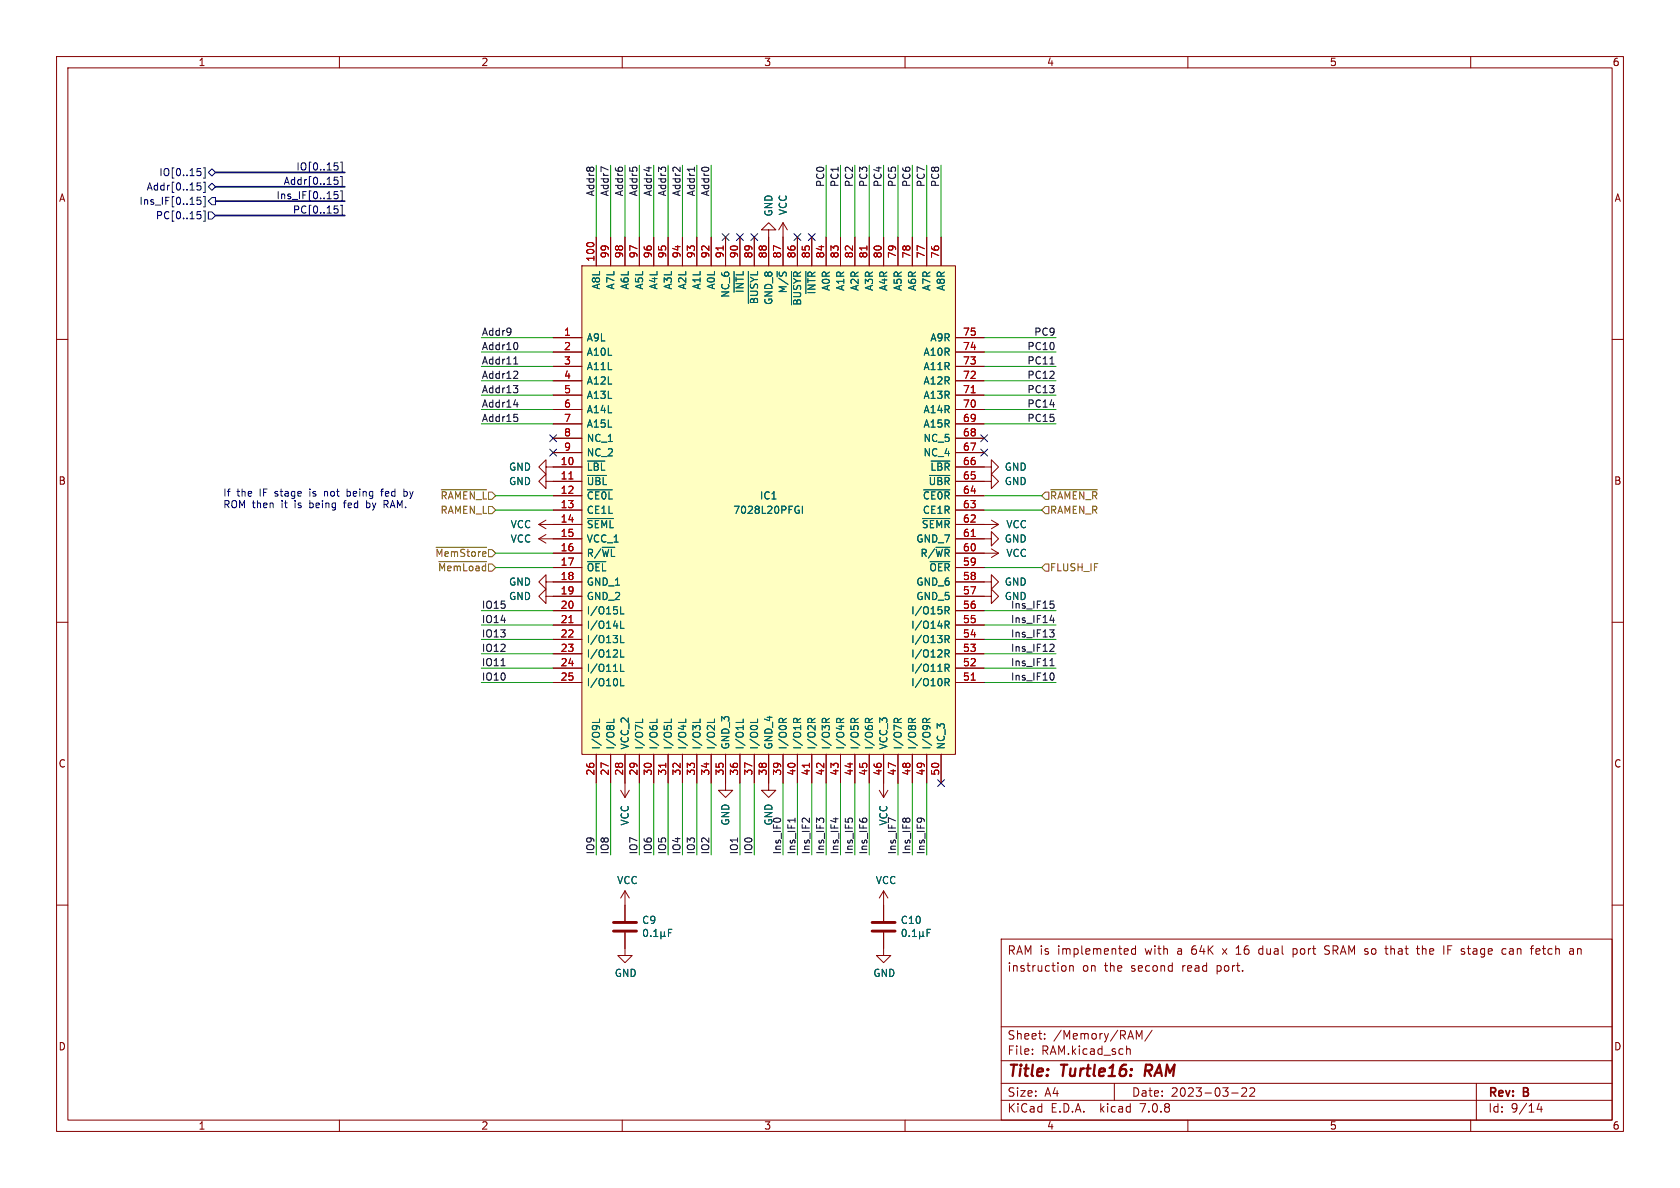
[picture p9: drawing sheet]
<svg xmlns="http://www.w3.org/2000/svg" width="297mm" height="210mm" viewBox="0 0 297 210" stroke-linecap="round" stroke-linejoin="round" font-family="sans-serif">
<defs><g id="words">
<g font-size="2.8" fill="#840000">
<text x="178" y="190.9">Title:</text>
<text x="187.7" y="190.9">Turtle16:</text>
<text x="203.2" y="190.9">RAM</text>
</g>
<g font-size="2.1" fill="#840000">
<text x="178" y="172">instruction</text>
<text x="178" y="169">RAM is</text>
<text x="187" y="169">implemented</text>
<text x="191.3" y="172">on</text>
<text x="195.3" y="172">the</text>
<text x="200.1" y="172">second</text>
<text x="202.6" y="169">with</text>
<text x="208.4" y="169">a</text>
<text x="209.3" y="172">read</text>
<text x="211.1" y="169">64K</text>
<text x="215.5" y="172">port.</text>
<text x="216.7" y="169">x</text>
<text x="219.2" y="169">16</text>
<text x="223.4" y="169">dual</text>
<text x="229.6" y="169">port</text>
<text x="235.4" y="169">SRAM so</text>
<text x="246.5" y="169">that</text>
<text x="252.2" y="169">the</text>
<text x="257" y="169">IF stage</text>
<text x="267.7" y="169">can</text>
<text x="273" y="169">fetch</text>
<text x="178" y="184">Sheet:</text>
<text x="186.2" y="184">/Memory/RAM/</text>
<text x="178" y="186.7">File:</text>
<text x="184.1" y="186.7">RAM.kicad_sch</text>
<text x="178" y="196.9">KiCad</text>
<text x="178" y="194.1">Size:</text>
<text x="184.7" y="194.1">A4</text>
<text x="185.7" y="196.9">E.D.A.</text>
<text x="194.6" y="196.9">kicad</text>
<text x="200" y="194.1">Date:</text>
<text x="201.8" y="196.9">7.0.8</text>
<text x="207" y="194.1">2023-03-22</text>
<text x="263" y="194.3">Rev:</text>
<text x="263" y="196.9">Id:</text>
<text x="267.1" y="196.9">9/14</text>
<text x="269.4" y="194.3">B</text>
</g>
<g font-size="1.8" fill="#840000">
<text x="35" y="11.9">1</text>
<text x="85" y="11.9">2</text>
<text x="135" y="11.9">3</text>
<text x="185" y="11.9">4</text>
<text x="235" y="11.9">5</text>
<text x="285" y="11.9">6</text>
<text x="10.3" y="35.9">A</text>
<text x="285.3" y="35.9">A</text>
<text x="10.3" y="85.9">B</text>
<text x="285.3" y="85.9">B</text>
<text x="10.3" y="135.9">C</text>
<text x="285.3" y="135.9">C</text>
<text x="10.3" y="185.9">D</text>
<text x="285.3" y="185.9">D</text>
<text x="35" y="199.9">1</text>
<text x="85" y="199.9">2</text>
<text x="135" y="199.9">3</text>
<text x="185" y="199.9">4</text>
<text x="235" y="199.9">5</text>
<text x="285" y="199.9">6</text>
</g>
<g font-size="1.8" fill="#000084">
<text x="25.8" y="33.9">Addr[0..15]</text>
<text x="28.1" y="31.3">IO[0..15]</text>
<text x="48.8" y="35.3">Ins_IF[0..15]</text>
<text x="50.1" y="32.8">Addr[0..15]</text>
<text x="52.3" y="30.2">IO[0..15]</text>
<text x="24.6" y="36.4">Ins_IF[0..15]</text>
<text x="27.5" y="39">PC[0..15]</text>
<text x="51.7" y="37.8">PC[0..15]</text>
</g>
<g font-size="1.8" fill="#0f0f0f">
<text x="105.1" y="34.8" transform="rotate(-90 105.1 34.8)">Addr8</text>
<text x="107.7" y="34.8" transform="rotate(-90 107.7 34.8)">Addr7</text>
<text x="110.2" y="34.8" transform="rotate(-90 110.2 34.8)">Addr6</text>
<text x="112.8" y="34.8" transform="rotate(-90 112.8 34.8)">Addr5</text>
<text x="115.3" y="34.8" transform="rotate(-90 115.3 34.8)">Addr4</text>
<text x="117.8" y="34.8" transform="rotate(-90 117.8 34.8)">Addr3</text>
<text x="120.4" y="34.8" transform="rotate(-90 120.4 34.8)">Addr2</text>
<text x="122.9" y="34.8" transform="rotate(-90 122.9 34.8)">Addr1</text>
<text x="125.5" y="34.8" transform="rotate(-90 125.5 34.8)">Addr0</text>
<text x="145.8" y="33.2" transform="rotate(-90 145.8 33.2)">PC0</text>
<text x="148.3" y="33.2" transform="rotate(-90 148.3 33.2)">PC1</text>
<text x="150.9" y="33.2" transform="rotate(-90 150.9 33.2)">PC2</text>
<text x="153.4" y="33.2" transform="rotate(-90 153.4 33.2)">PC3</text>
<text x="155.9" y="33.2" transform="rotate(-90 155.9 33.2)">PC4</text>
<text x="158.5" y="33.2" transform="rotate(-90 158.5 33.2)">PC5</text>
<text x="161" y="33.2" transform="rotate(-90 161 33.2)">PC6</text>
<text x="163.6" y="33.2" transform="rotate(-90 163.6 33.2)">PC7</text>
<text x="166.1" y="33.2" transform="rotate(-90 166.1 33.2)">PC8</text>
<text x="85.1" y="59.4">Addr9</text>
<text x="182.7" y="59.4">PC9</text>
<text x="85.1" y="64.5">Addr11</text>
<text x="85.1" y="62">Addr10</text>
<text x="181.5" y="62">PC10</text>
<text x="181.5" y="64.5">PC11</text>
<text x="85.1" y="67">Addr12</text>
<text x="85.1" y="69.6">Addr13</text>
<text x="181.5" y="67">PC12</text>
<text x="181.5" y="69.6">PC13</text>
<text x="85.1" y="72.1">Addr14</text>
<text x="85.1" y="74.7">Addr15</text>
<text x="181.5" y="74.7">PC15</text>
<text x="181.5" y="72.1">PC14</text>
<text x="85.1" y="107.7">IO15</text>
<text x="178.6" y="107.7">Ins_IF15</text>
<text x="85.1" y="110.2">IO14</text>
<text x="85.1" y="112.8">IO13</text>
<text x="178.6" y="110.2">Ins_IF14</text>
<text x="178.6" y="112.8">Ins_IF13</text>
<text x="85.1" y="117.8">IO11</text>
<text x="85.1" y="115.3">IO12</text>
<text x="178.6" y="117.8">Ins_IF11</text>
<text x="178.6" y="115.3">Ins_IF12</text>
<text x="85.1" y="120.4">IO10</text>
<text x="178.6" y="120.4">Ins_IF10</text>
<text x="105.1" y="151.1" transform="rotate(-90 105.1 151.1)">IO9</text>
<text x="107.7" y="151.1" transform="rotate(-90 107.7 151.1)">IO8</text>
<text x="112.8" y="151.1" transform="rotate(-90 112.8 151.1)">IO7</text>
<text x="115.3" y="151.1" transform="rotate(-90 115.3 151.1)">IO6</text>
<text x="117.8" y="151.1" transform="rotate(-90 117.8 151.1)">IO5</text>
<text x="120.4" y="151.1" transform="rotate(-90 120.4 151.1)">IO4</text>
<text x="122.9" y="151.1" transform="rotate(-90 122.9 151.1)">IO3</text>
<text x="125.5" y="151.1" transform="rotate(-90 125.5 151.1)">IO2</text>
<text x="130.5" y="151.1" transform="rotate(-90 130.5 151.1)">IO1</text>
<text x="133.1" y="151.1" transform="rotate(-90 133.1 151.1)">IO0</text>
<text x="138.2" y="151.1" transform="rotate(-90 138.2 151.1)">Ins_IF0</text>
<text x="140.7" y="151.1" transform="rotate(-90 140.7 151.1)">Ins_IF1</text>
<text x="143.2" y="151.1" transform="rotate(-90 143.2 151.1)">Ins_IF2</text>
<text x="145.8" y="151.1" transform="rotate(-90 145.8 151.1)">Ins_IF3</text>
<text x="148.3" y="151.1" transform="rotate(-90 148.3 151.1)">Ins_IF4</text>
<text x="150.9" y="151.1" transform="rotate(-90 150.9 151.1)">Ins_IF5</text>
<text x="153.4" y="151.1" transform="rotate(-90 153.4 151.1)">Ins_IF6</text>
<text x="158.5" y="151.1" transform="rotate(-90 158.5 151.1)">Ins_IF7</text>
<text x="161" y="151.1" transform="rotate(-90 161 151.1)">Ins_IF8</text>
<text x="163.6" y="151.1" transform="rotate(-90 163.6 151.1)">Ins_IF9</text>
</g>
<g font-size="1.8" fill="#006464">
<text x="136.8" y="38.4" transform="rotate(-90 136.8 38.4)">GND</text>
<text x="139.3" y="38.1" transform="rotate(-90 139.3 38.1)">VCC</text>
<text x="106.3" y="51.3" transform="rotate(-90 106.3 51.3)">A8L</text>
<text x="108.8" y="51.3" transform="rotate(-90 108.8 51.3)">A7L</text>
<text x="111.4" y="51.3" transform="rotate(-90 111.4 51.3)">A6L</text>
<text x="113.9" y="51.3" transform="rotate(-90 113.9 51.3)">A5L</text>
<text x="116.4" y="51.3" transform="rotate(-90 116.4 51.3)">A4L</text>
<text x="119" y="51.3" transform="rotate(-90 119 51.3)">A3L</text>
<text x="121.5" y="51.3" transform="rotate(-90 121.5 51.3)">A2L</text>
<text x="124.1" y="51.3" transform="rotate(-90 124.1 51.3)">A1L</text>
<text x="126.6" y="51.3" transform="rotate(-90 126.6 51.3)">A0L</text>
<text x="129.1" y="52.7" transform="rotate(-90 129.1 52.7)">NC_6</text>
<text x="131.7" y="51.9" transform="rotate(-90 131.7 51.9)">~{INTL}</text>
<text x="134.2" y="53.9" transform="rotate(-90 134.2 53.9)">~{BUSYL}</text>
<text x="139.3" y="51.9" transform="rotate(-90 139.3 51.9)">M/~{S}</text>
<text x="144.4" y="52.1" transform="rotate(-90 144.4 52.1)">~{INTR}</text>
<text x="146.9" y="51.5" transform="rotate(-90 146.9 51.5)">A0R</text>
<text x="149.5" y="51.5" transform="rotate(-90 149.5 51.5)">A1R</text>
<text x="152" y="51.5" transform="rotate(-90 152 51.5)">A2R</text>
<text x="154.5" y="51.5" transform="rotate(-90 154.5 51.5)">A3R</text>
<text x="157.1" y="51.5" transform="rotate(-90 157.1 51.5)">A4R</text>
<text x="159.6" y="51.5" transform="rotate(-90 159.6 51.5)">A5R</text>
<text x="162.2" y="51.5" transform="rotate(-90 162.2 51.5)">A6R</text>
<text x="164.7" y="51.5" transform="rotate(-90 164.7 51.5)">A7R</text>
<text x="167.2" y="51.5" transform="rotate(-90 167.2 51.5)">A8R</text>
<text x="136.8" y="54" transform="rotate(-90 136.8 54)">GND_8</text>
<text x="141.8" y="54.1" transform="rotate(-90 141.8 54.1)">~{BUSYR}</text>
<text x="103.6" y="60.6">A9L</text>
<text x="103.6" y="63.1">A10L</text>
<text x="103.6" y="65.6">A11L</text>
<text x="163.2" y="65.6">A11R</text>
<text x="163.2" y="63.1">A10R</text>
<text x="164.4" y="60.6">A9R</text>
<text x="103.6" y="68.2">A12L</text>
<text x="103.6" y="70.7">A13L</text>
<text x="163.2" y="70.7">A13R</text>
<text x="163.2" y="68.2">A12R</text>
<text x="103.6" y="73.3">A14L</text>
<text x="103.6" y="75.8">A15L</text>
<text x="163.2" y="75.8">A15R</text>
<text x="163.2" y="73.3">A14R</text>
<text x="89.9" y="83.4">GND</text>
<text x="103.6" y="83.4">~{LBL}</text>
<text x="103.6" y="78.3">NC_1</text>
<text x="103.6" y="80.9">NC_2</text>
<text x="163.2" y="80.9">NC_4</text>
<text x="163.2" y="78.3">NC_5</text>
<text x="164.4" y="83.4">~{LBR}</text>
<text x="177.5" y="83.4">GND</text>
<text x="89.9" y="86">GND</text>
<text x="103.6" y="86">~{UBL}</text>
<text x="103.6" y="88.5">~{CE0L}</text>
<text x="134.2" y="88.5">IC1</text>
<text x="163" y="88.5">~{CE0R}</text>
<text x="164.1" y="86">~{UBR}</text>
<text x="177.5" y="86">GND</text>
<text x="90.2" y="93.6">VCC</text>
<text x="103.6" y="91">CE1L</text>
<text x="103.6" y="93.6">~{SEML}</text>
<text x="129.5" y="91">7028L20PFGI</text>
<text x="162.9" y="93.6">~{SEMR}</text>
<text x="163" y="91">CE1R</text>
<text x="177.8" y="93.6">VCC</text>
<text x="90.2" y="96.1">VCC</text>
<text x="103.6" y="96.1">VCC_1</text>
<text x="103.6" y="98.7">R/~{WL}</text>
<text x="103.6" y="101.2">~{OEL}</text>
<text x="161.9" y="96.1">GND_7</text>
<text x="162.6" y="98.7">R/~{WR}</text>
<text x="164.2" y="101.2">~{OER}</text>
<text x="177.5" y="96.1">GND</text>
<text x="177.8" y="98.7">VCC</text>
<text x="89.9" y="103.7">GND</text>
<text x="89.9" y="106.3">GND</text>
<text x="103.6" y="103.7">GND_1</text>
<text x="103.6" y="106.3">GND_2</text>
<text x="161.9" y="106.3">GND_5</text>
<text x="161.9" y="103.7">GND_6</text>
<text x="177.5" y="106.3">GND</text>
<text x="177.5" y="103.7">GND</text>
<text x="103.6" y="108.8">I/O15L</text>
<text x="103.6" y="111.4">I/O14L</text>
<text x="103.6" y="113.9">I/O13L</text>
<text x="161" y="113.9">I/O13R</text>
<text x="161" y="111.4">I/O14R</text>
<text x="161" y="108.8">I/O15R</text>
<text x="103.6" y="116.4">I/O12L</text>
<text x="103.6" y="119">I/O11L</text>
<text x="161" y="119">I/O11R</text>
<text x="161" y="116.4">I/O12R</text>
<text x="103.6" y="121.5">I/O10L</text>
<text x="161" y="121.5">I/O10R</text>
<text x="106.3" y="132.6" transform="rotate(-90 106.3 132.6)">I/O9L</text>
<text x="108.8" y="132.6" transform="rotate(-90 108.8 132.6)">I/O8L</text>
<text x="111.4" y="132.6" transform="rotate(-90 111.4 132.6)">VCC_2</text>
<text x="113.9" y="132.6" transform="rotate(-90 113.9 132.6)">I/O7L</text>
<text x="116.4" y="132.6" transform="rotate(-90 116.4 132.6)">I/O6L</text>
<text x="119" y="132.6" transform="rotate(-90 119 132.6)">I/O5L</text>
<text x="121.5" y="132.6" transform="rotate(-90 121.5 132.6)">I/O4L</text>
<text x="124.1" y="132.6" transform="rotate(-90 124.1 132.6)">I/O3L</text>
<text x="126.6" y="132.6" transform="rotate(-90 126.6 132.6)">I/O2L</text>
<text x="129.1" y="132.6" transform="rotate(-90 129.1 132.6)">GND_3</text>
<text x="131.7" y="132.6" transform="rotate(-90 131.7 132.6)">I/O1L</text>
<text x="134.2" y="132.6" transform="rotate(-90 134.2 132.6)">I/O0L</text>
<text x="136.8" y="132.6" transform="rotate(-90 136.8 132.6)">GND_4</text>
<text x="139.3" y="132.6" transform="rotate(-90 139.3 132.6)">I/O0R</text>
<text x="141.8" y="132.6" transform="rotate(-90 141.8 132.6)">I/O1R</text>
<text x="144.4" y="132.6" transform="rotate(-90 144.4 132.6)">I/O2R</text>
<text x="146.9" y="132.6" transform="rotate(-90 146.9 132.6)">I/O3R</text>
<text x="149.5" y="132.6" transform="rotate(-90 149.5 132.6)">I/O4R</text>
<text x="152" y="132.6" transform="rotate(-90 152 132.6)">I/O5R</text>
<text x="154.5" y="132.6" transform="rotate(-90 154.5 132.6)">I/O6R</text>
<text x="157.1" y="132.6" transform="rotate(-90 157.1 132.6)">VCC_3</text>
<text x="159.6" y="132.6" transform="rotate(-90 159.6 132.6)">I/O7R</text>
<text x="162.2" y="132.6" transform="rotate(-90 162.2 132.6)">I/O8R</text>
<text x="164.7" y="132.6" transform="rotate(-90 164.7 132.6)">I/O9R</text>
<text x="167.2" y="132.6" transform="rotate(-90 167.2 132.6)">NC_3</text>
<text x="111.4" y="146" transform="rotate(-90 111.4 146)">VCC</text>
<text x="129.1" y="146" transform="rotate(-90 129.1 146)">GND</text>
<text x="136.8" y="146" transform="rotate(-90 136.8 146)">GND</text>
<text x="157.1" y="146" transform="rotate(-90 157.1 146)">VCC</text>
<text x="109" y="156.5">VCC</text>
<text x="154.7" y="156.5">VCC</text>
<text x="113.4" y="163.5">C9</text>
<text x="159.1" y="163.5">C10</text>
<text x="108.6" y="172.9">GND</text>
<text x="154.3" y="172.9">GND</text>
</g>
<g font-size="1.8" fill="#a90000">
<text x="105.2" y="46.4" transform="rotate(-90 105.2 46.4)">100</text>
<text x="107.7" y="45.8" transform="rotate(-90 107.7 45.8)">99</text>
<text x="110.2" y="45.8" transform="rotate(-90 110.2 45.8)">98</text>
<text x="112.8" y="45.8" transform="rotate(-90 112.8 45.8)">97</text>
<text x="115.3" y="45.8" transform="rotate(-90 115.3 45.8)">96</text>
<text x="117.9" y="45.8" transform="rotate(-90 117.9 45.8)">95</text>
<text x="120.4" y="45.8" transform="rotate(-90 120.4 45.8)">94</text>
<text x="122.9" y="45.8" transform="rotate(-90 122.9 45.8)">93</text>
<text x="125.5" y="45.8" transform="rotate(-90 125.5 45.8)">92</text>
<text x="128" y="45.8" transform="rotate(-90 128 45.8)">91</text>
<text x="130.6" y="45.8" transform="rotate(-90 130.6 45.8)">90</text>
<text x="133.1" y="45.8" transform="rotate(-90 133.1 45.8)">89</text>
<text x="135.6" y="45.8" transform="rotate(-90 135.6 45.8)">88</text>
<text x="138.2" y="45.8" transform="rotate(-90 138.2 45.8)">87</text>
<text x="140.7" y="45.8" transform="rotate(-90 140.7 45.8)">86</text>
<text x="143.3" y="45.8" transform="rotate(-90 143.3 45.8)">85</text>
<text x="145.8" y="45.8" transform="rotate(-90 145.8 45.8)">84</text>
<text x="148.3" y="45.8" transform="rotate(-90 148.3 45.8)">83</text>
<text x="150.9" y="45.8" transform="rotate(-90 150.9 45.8)">82</text>
<text x="153.4" y="45.8" transform="rotate(-90 153.4 45.8)">81</text>
<text x="156" y="45.8" transform="rotate(-90 156 45.8)">80</text>
<text x="158.5" y="45.8" transform="rotate(-90 158.5 45.8)">79</text>
<text x="161" y="45.8" transform="rotate(-90 161 45.8)">78</text>
<text x="163.6" y="45.8" transform="rotate(-90 163.6 45.8)">77</text>
<text x="166.1" y="45.8" transform="rotate(-90 166.1 45.8)">76</text>
<text x="99.6" y="59.4">1</text>
<text x="170.1" y="59.4">75</text>
<text x="99.6" y="62">2</text>
<text x="99.6" y="64.5">3</text>
<text x="170.1" y="64.5">73</text>
<text x="170.1" y="62">74</text>
<text x="99.6" y="67.1">4</text>
<text x="99.6" y="69.6">5</text>
<text x="170.1" y="69.6">71</text>
<text x="170.1" y="67.1">72</text>
<text x="99.6" y="72.1">6</text>
<text x="99.6" y="74.7">7</text>
<text x="99.6" y="77.2">8</text>
<text x="170.1" y="77.2">68</text>
<text x="170.1" y="74.7">69</text>
<text x="170.1" y="72.1">70</text>
<text x="99" y="82.3">10</text>
<text x="99.6" y="79.8">9</text>
<text x="170.1" y="82.3">66</text>
<text x="170.1" y="79.8">67</text>
<text x="99" y="84.8">11</text>
<text x="99" y="87.4">12</text>
<text x="99" y="89.9">13</text>
<text x="170.1" y="89.9">63</text>
<text x="170.1" y="87.4">64</text>
<text x="170.1" y="84.8">65</text>
<text x="99" y="92.5">14</text>
<text x="99" y="95">15</text>
<text x="170.1" y="95">61</text>
<text x="170.1" y="92.5">62</text>
<text x="99" y="97.5">16</text>
<text x="99" y="100.1">17</text>
<text x="170.1" y="100.1">59</text>
<text x="170.1" y="97.5">60</text>
<text x="99" y="102.6">18</text>
<text x="99" y="105.2">19</text>
<text x="99" y="107.7">20</text>
<text x="170.1" y="107.7">56</text>
<text x="170.1" y="105.2">57</text>
<text x="170.1" y="102.6">58</text>
<text x="99" y="110.2">21</text>
<text x="99" y="112.8">22</text>
<text x="170.1" y="112.8">54</text>
<text x="170.1" y="110.2">55</text>
<text x="99" y="115.3">23</text>
<text x="99" y="117.9">24</text>
<text x="170.1" y="117.9">52</text>
<text x="170.1" y="115.3">53</text>
<text x="99" y="120.4">25</text>
<text x="170.1" y="120.4">51</text>
<text x="105.2" y="137.2" transform="rotate(-90 105.2 137.2)">26</text>
<text x="107.7" y="137.2" transform="rotate(-90 107.7 137.2)">27</text>
<text x="110.2" y="137.2" transform="rotate(-90 110.2 137.2)">28</text>
<text x="112.8" y="137.2" transform="rotate(-90 112.8 137.2)">29</text>
<text x="115.3" y="137.2" transform="rotate(-90 115.3 137.2)">30</text>
<text x="117.9" y="137.2" transform="rotate(-90 117.9 137.2)">31</text>
<text x="120.4" y="137.2" transform="rotate(-90 120.4 137.2)">32</text>
<text x="122.9" y="137.2" transform="rotate(-90 122.9 137.2)">33</text>
<text x="125.5" y="137.2" transform="rotate(-90 125.5 137.2)">34</text>
<text x="128" y="137.2" transform="rotate(-90 128 137.2)">35</text>
<text x="130.6" y="137.2" transform="rotate(-90 130.6 137.2)">36</text>
<text x="133.1" y="137.2" transform="rotate(-90 133.1 137.2)">37</text>
<text x="135.6" y="137.2" transform="rotate(-90 135.6 137.2)">38</text>
<text x="138.2" y="137.2" transform="rotate(-90 138.2 137.2)">39</text>
<text x="140.7" y="137.2" transform="rotate(-90 140.7 137.2)">40</text>
<text x="143.3" y="137.2" transform="rotate(-90 143.3 137.2)">41</text>
<text x="145.8" y="137.2" transform="rotate(-90 145.8 137.2)">42</text>
<text x="148.3" y="137.2" transform="rotate(-90 148.3 137.2)">43</text>
<text x="150.9" y="137.2" transform="rotate(-90 150.9 137.2)">44</text>
<text x="153.4" y="137.2" transform="rotate(-90 153.4 137.2)">45</text>
<text x="156" y="137.2" transform="rotate(-90 156 137.2)">46</text>
<text x="158.5" y="137.2" transform="rotate(-90 158.5 137.2)">47</text>
<text x="161" y="137.2" transform="rotate(-90 161 137.2)">48</text>
<text x="163.6" y="137.2" transform="rotate(-90 163.6 137.2)">49</text>
<text x="166.1" y="137.2" transform="rotate(-90 166.1 137.2)">50</text>
</g>
<g font-size="1.8" fill="#0000c2">
<text x="39.4" y="87.9">If</text>
<text x="39.4" y="89.9">ROM then</text>
<text x="41.9" y="87.9">the</text>
<text x="46" y="87.9">IF</text>
<text x="48.9" y="87.9">stage</text>
<text x="49.9" y="89.9">it</text>
<text x="52.4" y="89.9">is</text>
<text x="55.2" y="87.9">is</text>
<text x="55.2" y="89.9">being</text>
<text x="58" y="87.9">not</text>
<text x="61.5" y="89.9">fed</text>
<text x="62.2" y="87.9">being</text>
<text x="65.6" y="89.9">by</text>
<text x="68.5" y="87.9">fed</text>
<text x="68.9" y="89.9">RAM.</text>
<text x="72.6" y="87.9">by</text>
</g>
<g font-size="1.8" fill="#725600">
<text x="77.8" y="88.5">~{RAMEN_L}</text>
<text x="185.5" y="88.5">~{RAMEN_R}</text>
<text x="77.8" y="91">RAMEN_L</text>
<text x="185.5" y="91">RAMEN_R</text>
<text x="76.9" y="98.7">~{MemStore}</text>
<text x="77.3" y="101.2">~{MemLoad}</text>
<text x="185.5" y="101.2">FLUSH_IF</text>
</g>
</g></defs>
<g fill="none" stroke="#840000" stroke-width=".18">
<path d="M10 10h277v190h-277zM12 12h273v186h-273zM60 10v2M110 10v2M160 10v2M210 10v2M260 10v2M10 60h2M285 60h2M10 110h2M285 110h2M10 160h2"/>
<path d="M110.5 157.5l-.8 1.3M110.5 157.5v2.5M110.5 157.5l.8 1.3M285 160h2M110.5 167.6v1.3h1.3l-1.3 1.3-1.3-1.3h1.3M177 166h108v32h-108zM188 170.7l.3 .1 .2 .2-.1 .6-.4 .1M189.1 170.8l.2-.1 .4 .1v.9M189.1 170.7v1M200.7 167.2v1.5M200.7 167.8l-.4-.1-.3 .3v.4l.2 .2h.5M218.5 168.7h.9"/>
<path d="M218.8 167.4l-.3 .2M222.8 167.7l-.3 .3v.4l.3 .3M228.6 168.6l.4 .1M228.6 167.7v1.5M229 167.7l-.4 .1M234.2 168.6l.5 .1M234.8 167.2h-.3l-.3 .3 .1 .3 .4 .2M250.4 167.7h.6M250.6 168.5l.4 .2M251.5 167.2v1.5M251.5 167.8h.1M256 167.9h.5"/>
<path d="M256.7 167.2h-.7v1.5M265.8 167.7l.4 .1M266.2 168.6l-.4 .1M267 167.7l-.1 .1M267 168.1a.29 .29 0 0 0-.2 .3 .29 .29 0 0 0 .2 .3M271.6 168.6h.6M271.6 167.8l.4-.1 .2 .4-.7 .1M278 167.7l.2 .2v.8M278.2 168.6l-.2 .1M278.2 168.1h-.2M278.9 167.8l.2-.1 .4 .1v.9M278.9 167.7v1"/>
<path d="M60 198v2M110 198v2M160 198v2M177 194.5h108M177 191.5h108M177 187.5h108M177 181.5h108M182.5 186.3v.1M182.5 185.5v.1M184.7 183.6v.1M184.7 182.8v.1M197 191.5v3"/>
<path d="M199.2 185.5l.2-.1 .3 .1 .1 .9M200.9 182.2l.5 1.1 .5-1.1v1.5M203.7 182.1l-1.3 2M210 198v2M217.7 193.2h1.2M219.5 192.4l.6-.1 .2 .1 .1 .3-.9 1.1h.9M221 192.4l.5-.1 .2 .1 .1 .3-.9 1.1h.9M260 198v2M261 191.5v6.5M272.1 195l-.4 1.1h1M272.5 195.6v1"/>
</g>
<path d="M202.6 188.2l-.3 2" fill="none" stroke="#840000" stroke-width=".4"/>
<path d="M102.9 47h66v86.4h-66z" fill="#ffffc2"/>
<g fill="none" stroke="#840000" stroke-width=".18">
<path d="M138.4 39.4v7.6M138.4 39.4l.8 1.2M138.4 39.4l-.7 1.2M97.8 59.7h5.1M102.9 47h66v86.4h-66zM105.4 41.9v5.1M107.9 41.9v5.1M110.5 41.9v5.1M113 41.9v5.1M115.6 41.9v5.1M118.1 41.9v5.1M120.6 41.9v5.1"/>
<path d="M123.2 41.9v5.1M125.7 41.9v5.1M128.3 41.9v5.1M130.8 41.9v5.1M133.3 41.9v5.1M135.9 40.6h1.3l-1.3-1.2-1.3 1.2h1.3v6.4M141 41.9v5.1M143.5 41.9v5.1M146 41.9v5.1M148.6 41.9v5.1M151.1 41.9v5.1M153.7 41.9v5.1"/>
<path d="M156.2 41.9v5.1M158.7 41.9v5.1M161.3 41.9v5.1M163.8 41.9v5.1M166.4 41.9v5.1M168.9 59.7h5.1M97.8 62.2h5.1M97.8 64.8h5.1M97.8 67.3h5.1M97.8 69.9h5.1M97.8 72.4h5.1M97.8 77.5h5.1"/>
<path d="M97.8 74.9h5.1M168.9 62.2h5.1M168.9 64.8h5.1M168.9 67.3h5.1M168.9 69.9h5.1M168.9 72.4h5.1M168.9 77.5h5.1M168.9 74.9h5.1M95.2 92.7h7.7M95.2 95.3h7.7M95.2 95.3l1.3 .7M95.2 92.7l1.3 .8"/>
<path d="M96.5 82.6v-1.3l-1.3 1.3 1.3 1.2v-1.2h6.4M96.5 85.1v-1.3l-1.3 1.3 1.3 1.3v-1.3h6.4M96.5 94.5l-1.3 .8M96.5 91.9l-1.3 .8M97.8 87.6h5.1M97.8 90.2h5.1M97.8 97.8h5.1M97.8 80h5.1M168.9 85.1h6.4v-1.3l1.2 1.3-1.2 1.3v-1.3M168.9 82.6h6.4v-1.3l1.2 1.3-1.2 1.2v-1.2M168.9 95.3h6.4v-1.3l1.2 1.3-1.2 1.2v-1.2M168.9 87.6h5.1"/>
<path d="M168.9 90.2h5.1M168.9 92.7h7.6M168.9 97.8h7.6M168.9 80h5.1M175.3 97l1.2 .8M175.3 91.9l1.2 .8M176.5 97.8l-1.2 .8M176.5 92.7l-1.2 .8M96.5 102.9v-1.3l-1.3 1.3 1.3 1.2v-1.2h6.4M96.5 105.4v-1.3l-1.3 1.3 1.3 1.3v-1.3h6.4M97.8 100.3h5.1M97.8 108h5.1"/>
<path d="M97.8 110.5h5.1M97.8 113h5.1M97.8 115.6h5.1M97.8 118.1h5.1M168.9 105.4h6.4v-1.3l1.2 1.3-1.2 1.3v-1.3M168.9 102.9h6.4v-1.3l1.2 1.3-1.2 1.2v-1.2M168.9 100.3h5.1M168.9 108h5.1M168.9 110.5h5.1M168.9 113h5.1M168.9 115.6h5.1M168.9 118.1h5.1"/>
<path d="M97.8 120.7h5.1M105.4 133.4v5M107.9 133.4v5M109.7 139.7l.8 1.3M110.5 133.4v7.6M111.3 139.7l-.8 1.3M113 133.4v5M115.6 133.4v5M118.1 133.4v5M120.6 133.4v5M123.2 133.4v5M125.7 133.4v5"/>
<path d="M128.3 133.4v6.3h1.2l-1.2 1.3-1.3-1.3h1.3M130.8 133.4v5M133.3 133.4v5M135.9 133.4v6.3h1.3l-1.3 1.3-1.3-1.3h1.3M138.4 133.4v5M141 133.4v5M143.5 133.4v5M146 133.4v5M148.6 133.4v5M151.1 133.4v5M153.7 133.4v5M155.4 139.7l.8 1.3"/>
<path d="M156.2 133.4v7.6M157 139.7l-.8 1.3M158.7 133.4v5M161.3 133.4v5M163.8 133.4v5M166.4 133.4v5M168.9 120.7h5.1M156.2 157.5v5.3M156.2 157.5l-.8 1.3M156.2 157.5l.8 1.3M110.5 160v2.8M110.5 164.8v2.8"/>
<path d="M156.2 164.8v4.1h1.3l-1.3 1.3-1.3-1.3h1.3"/>
</g>
<g fill="none" stroke="#006464" stroke-width=".18">
<path d="M129.8 48v3.7M132.3 48v5.7M139.9 48v5.9M142.5 48v3.9M103.9 81.5h3M103.9 84h3.3M103.9 86.6h4.4M103.9 91.7h4.5M103.9 99.3h3.2M140.9 89.5h.3M141.1 90.2h.2v.4l-.4 .1M141.8 89.5v1.2"/>
<path d="M163.1 91.7h4.8M163.3 86.6h4.6M164.3 84h3.6M164.4 99.3h3.5M164.6 81.5h3.3M109.7 107.3v1.2h.6M109.7 109.8v1.3h.6M109.7 112.3v1.3h.6M109.7 114.9v1.2h.6M109.7 117.4v1.3h.6M109.7 120v1.2h.6M167.1 120h.5l.2 .2-.1 .4h-.6"/>
<path d="M167.1 107.3h.5l.2 .2-.1 .4h-.6M167.1 109.8h.5l.2 .2-.1 .4-.6 .1M167.1 112.3h.5l.2 .3-.1 .3-.6 .1M167.1 114.9h.5l.2 .2-.1 .4h-.6M167.1 117.4h.5l.2 .3-.1 .3-.6 .1M167.4 118.1l.4 .6M167.4 115.5l.4 .6M167.4 113l.4 .6M167.4 110.5l.4 .6M167.4 107.9l.4 .6M106 127.1v.6M108.5 127.1v.6"/>
<path d="M113.6 127.1v.6M116.1 127.1v.6M118.7 127.1v.6M121.2 127.1v.6M123.8 127.1v.6M126.3 127.1v.6M131.4 127.1v.6M133.9 127.1v.6M137.7 127.7v-.5l.3-.2 .3 .1 .1 .6M139 127l-.6 .4M140.3 127.7v-.5l.2-.2 .4 .1v.6M141.5 127l-.6 .4"/>
<path d="M142.8 127.7v-.5l.3-.2 .3 .1 .1 .6M144.1 127l-.6 .4M145.4 127.7v-.5l.2-.2 .4 .1v.6M146.6 127l-.6 .4M147.9 127.7v-.5l.2-.2 .4 .1 .1 .6M149.2 127l-.6 .4M150.4 127.7v-.5l.3-.2 .3 .1 .1 .6M151.7 127l-.6 .4M153 127.7v-.5l.2-.2 .4 .1v.6M154.2 127l-.6 .4M158.1 127.7v-.5l.2-.2 .4 .1v.6M159.3 127l-.6 .4"/>
<path d="M160.6 127.7v-.5l.2-.2 .4 .1 .1 .6M161.9 127l-.6 .4M163.1 127.7v-.5l.3-.2 .3 .1 .1 .6M164.4 127l-.6 .4M167.4 120.6l.4 .6M113.9 164.3h.2a.68 .68 0 0 1 .4 .6 .68 .68 0 0 1-.4 .7 .84 .84 0 0 1-.2-1.3zM115 165.4v.2M115.6 165.6h.7M115.6 164.6l.3-.3v1.3M116.8 165.4l.2 .2h.3l.2-.2M116.8 164.7v1.3M117.5 165.4l.1 .2"/>
<path d="M117.5 164.7v.7M118.2 164.9h.4M118.8 164.3h-.6v1.3M159.7 164.3h.1a.68 .68 0 0 1 .4 .6 .68 .68 0 0 1-.4 .7 .84 .84 0 0 1-.1-1.3zM160.8 165.4v.2M161.3 165.6h.7M161.3 164.6l.4-.3v1.3M162.6 165.4l.1 .2h.3l.2-.2M162.6 164.7v1.3M163.2 165.4l.2 .2M163.2 164.7v.7M163.9 164.9h.4"/>
<path d="M164.5 164.3h-.6v1.3"/>
</g>
<path d="M127.9 43.5v.7M153.3 43.5v.7M171.7 69.4h.7M100.6 84.7h.7M171.7 94.8h.7M100.6 110.1h.7M117.7 134.9v.7M143.1 134.9v.7M171.7 120.2h.7" fill="none" stroke="#a90000" stroke-width=".18"/>
<path d="M108.5 164.6h4M108.5 163.1h4M154.2 164.6h4M154.2 163.1h4" fill="none" stroke="#840000" stroke-width=".51"/>
<path d="M77.1 96.7h8.9M77.6 99.3h8.4M78 86.6h8M86.4 89.5h.6l.6 .7-.6 .6h-.6zM184.8 99.7h.6v1.3h-.6l-.7-.7zM184.8 89.5h.6v1.3h-.6l-.7-.6zM184.8 87h.6v1.3h-.6l-.7-.7zM185.7 86.6h8.3" fill="none" stroke="#725600" stroke-width=".18"/>
<g fill="none" stroke="#000084" stroke-width=".18">
<path d="M34.9 29.8h.6M34.9 32.9l.4-.1 .2 .3-.1 .4h-.5M34.9 35.4h.4l.2 .2-.1 .5h-.5M34.9 37.4h.6M34.9 32.3h.6M34.9 34.9h.6M35.3 30.3l.2 .2v.3l-.2 .3M35.3 37.9l.2 .2v.3l-.2 .3M36 29.7h.3v1.8h-.3M36 32.2h.3v1.8h-.3M36 34.7h.3v1.9h-.3M36 37.3h.3v1.8h-.3"/>
<path d="M36.8 30.5l.7-.7 .6 .7-.6 .6zM36.8 37.5h.7l.6 .6-.6 .6h-.7zM36.8 33l.7-.6 .6 .6-.6 .7zM37.5 34.9h.6v1.3h-.6l-.7-.6zM59.1 31.3h.6M59.1 31.9l.4-.1 .3 .3-.1 .4h-.6M59.1 34.4l.4-.1 .3 .3-.1 .5h-.6M59.1 33.9h.6M59.1 36.4h.6M59.1 28.8h.6M59.5 29.3l.3 .2v.3l-.3 .3M59.5 36.9l.3 .2v.3l-.3 .3"/>
<path d="M60.2 31.2h.3v1.8h-.3M60.2 28.7h.3v1.8h-.3M60.2 33.7h.3v1.9h-.3M60.2 36.3h.3v1.8h-.3M127.7 41.3l1.2 1.2M128.9 41.3l-1.2 1.2M130.2 41.3l1.2 1.2M131.4 41.3l-1.2 1.2M132.7 41.3l1.3 1.2M134 41.3l-1.3 1.2M140.4 41.3l1.2 1.2M141.6 41.3l-1.2 1.2"/>
<path d="M142.9 41.3l1.2 1.2M144.1 41.3l-1.2 1.2M97.2 79.4l1.2 1.2M97.2 76.9l1.2 1.2M98.4 76.9l-1.2 1.2M98.4 79.4l-1.2 1.2M173.4 79.4l1.2 1.2M173.4 76.9l1.2 1.2M174.6 79.4l-1.2 1.2M174.6 76.9l-1.2 1.2M165.8 137.8l1.2 1.2M167 137.8l-1.2 1.2"/>
</g>
<g fill="none" stroke="#0f0f0f" stroke-width=".18">
<path d="M107.5 30l-1.2-.5v.8M114.7 29.5v.8M122.8 29.6v.7M90.8 68.2h.7l-.4 .4M90.8 64.3h.7M90.8 71.5h.8M90.9 73.2h.6M91.1 63.3l.1-.2v1.2M91.2 60.5a.79 .79 0 0 1 0 1.3M91.3 65.6l.2 .3v.3l-.7 .7h.7M91.3 68.6l.2 .3v.3l-.2 .2M91.3 73.7l.2 .3v.3l-.2 .2"/>
<path d="M91.4 71.1v.9M185.6 64.3h.7M88.6 117.7h.7M185.6 111.3h.7l-.4 .5 .4 .1v.5l-.2 .2h-.4M185.6 117.7h.7M185.6 109.6h.8M185.7 106.3h.6M185.7 116.7l.3-.3v1.3M185.8 106.7h.3l.2 .3-.1 .5h-.4M185.8 113.9h.4l.1 .3-.7 .9h.7M186 119a.79 .79 0 0 1 0 1.2M186.2 109.2v.9"/>
<path d="M137.2 144.6l.6 .1M140.5 144.6v.7M143.1 144.6v.8l-.7-.7-.3-.1-.2 .1M144.8 145l-.4-.4v.8M145 144.7h.5M147.7 144.6v.7M149.4 144.7v.6M150 144.7l.2-.1 .4 .1M152.6 144.7h.5M157.1 144.6l1.2 .5M159.7 144.7l.1-.1 .3 .1M160.2 144.7l.2-.1 .4 .1"/>
<path d="M162.2 144.7h.1a1.07 1.07 0 0 1 1 .1M162.7 144.6l.2 .1"/>
</g>
<g fill="none" stroke="#0000c2" stroke-width=".18">
<path d="M57.4 86.9v.8M57.6 86.9l-.2 .1M60.7 88.9h.5M60.9 88.5v1.3M61.4 86.4v1.3M61.4 87.7h.3M61.7 86.9h-.3M64.8 88.5v1.3M64.8 89.7l.4 .1M65.2 88.9l-.4 .1M67.3 86.9h.5M67.8 86.4l-.3 .2v1.1"/>
<path d="M67.9 88.5h.6M68.2 89.2l.4 .6M68.5 89.1l-.6 .1M71.4 86.9h.4l.2 .2-.1 .6h-.5"/>
</g>
<path d="M38.1 33h22.9M38.1 30.5h22.9M38.1 35.6h22.9M38.1 38.1h22.9" fill="none" stroke="#000084" stroke-width=".3"/>
<g fill="none" stroke="#009600" stroke-width=".18">
<path d="M105.4 29.2v12.7M107.9 29.2v12.7M110.5 29.2v12.7M113 29.2v12.7M115.6 29.2v12.7M118.1 29.2v12.7M120.6 29.2v12.7M123.2 29.2v12.7M125.7 29.2v12.7M146 29.2v12.7M148.6 29.2v12.7M151.1 29.2v12.7"/>
<path d="M153.7 29.2v12.7M156.2 29.2v12.7M158.7 29.2v12.7M161.3 29.2v12.7M163.8 29.2v12.7M166.4 29.2v12.7M85.1 59.7h12.7M174 59.7h12.7M85.1 69.9h12.7M85.1 74.9h12.7M85.1 64.8h12.7M85.1 72.4h12.7"/>
<path d="M85.1 67.3h12.7M85.1 62.2h12.7M174 69.9h12.7M174 74.9h12.7M174 64.8h12.7M174 72.4h12.7M174 67.3h12.7M174 62.2h12.7M87.6 87.6h10.2M87.6 90.2h10.2M87.6 97.8h10.2M174 87.6h10.1"/>
<path d="M174 90.2h10.1M85.1 108h12.7M85.1 110.5h12.7M85.1 118.1h12.7M85.1 115.6h12.7M85.1 113h12.7M87.6 100.3h10.2M174 100.3h10.1M174 108h12.7M174 110.5h12.7M174 118.1h12.7M174 115.6h12.7"/>
<path d="M174 113h12.7M85.1 120.7h12.7M105.4 138.4v12.7M107.9 138.4v12.7M113 138.4v12.7M115.6 138.4v12.7M118.1 138.4v12.7M120.6 138.4v12.7M123.2 138.4v12.7M125.7 138.4v12.7M130.8 138.4v12.7M133.3 138.4v12.7"/>
<path d="M138.4 138.4v12.7M141 138.4v12.7M143.5 138.4v12.7M146 138.4v12.7M148.6 138.4v12.7M151.1 138.4v12.7M153.7 138.4v12.7M158.7 138.4v12.7M161.3 138.4v12.7M163.8 138.4v12.7M174 120.7h12.7"/>
</g>
<use href="#words"/>
</svg>
